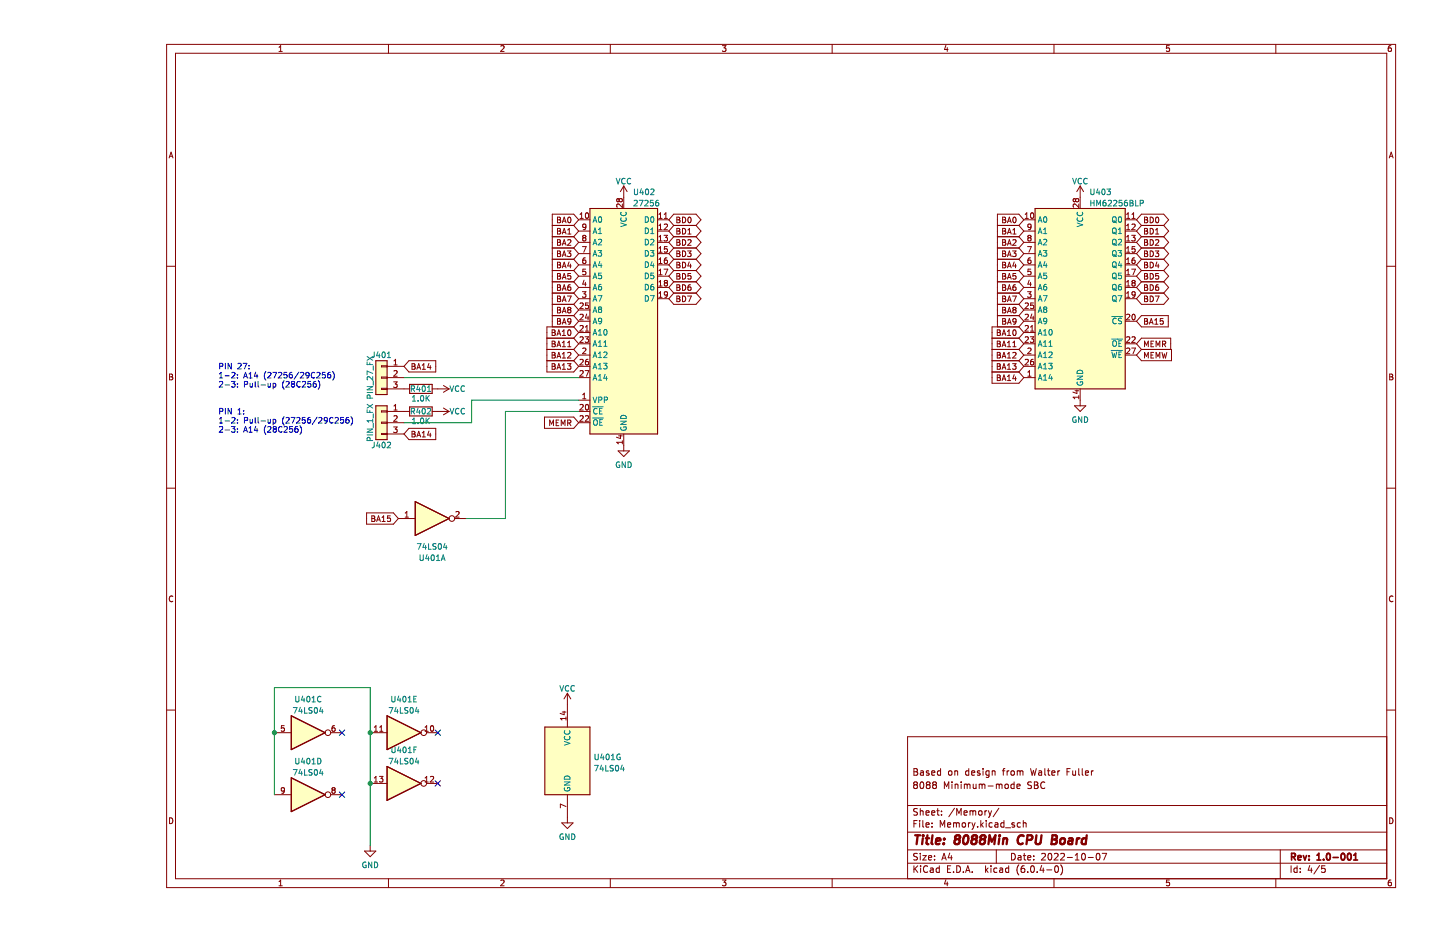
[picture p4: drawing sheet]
<svg xmlns="http://www.w3.org/2000/svg" width="432mm" height="279mm" viewBox="0 0 432 279" stroke-linecap="round" stroke-linejoin="round" font-family="sans-serif">
<path d="M36.7 0h395.1v279.4h-395.1z" fill-rule="evenodd" fill="#fff" stroke="#fff" stroke-width=".3"/>
<g fill="none" stroke="#840000" stroke-width=".3">
<path d="M50 13.3h368.5v252.8h-368.5zM52.6 16h363.2v247.4h-363.2zM83.7 15.4h.9M83.7 14.2l.4-.5v1.7M116.5 13.3v2.7M150.2 13.9l.6-.2 .4 .5-1.1 1.2h1.1M183 13.3v2.7M216.6 13.7h1.1l-.6 .6 .5 .2v.8l-.2 .1-.8-.1M249.5 13.3v2.7M283.6 13.6l-.4 1.2h1.1M284 14.3v1.1M316 13.3v2.7"/>
<path d="M350.6 13.7h-.8l-.1 .8 .9-.1v.9l-.2 .1-.7-.1M382.6 13.3v2.7M417.1 13.7l-.5 .1-.3 .3v1l.3 .3 .6-.1-.1-.9-.5-.1-.3 .4M50.7 47.3l.6-1.7 .6 1.7M50.9 46.9h.8M185.7 59.9l.3-.4 .6 .4-.3 .6-.6-.3M185.7 59.9l-.4-.4-.4 .4 .4 .6 .4-.3M185.7 59.9v.3M187 55.8v6.7M187 55.8l-1 1.6M187 55.8l1.1 1.6M322.5 59.9v.3"/>
<path d="M322.5 59.9l.3-.4 .7 .4-.3 .6-.7-.3M322.5 59.9l-.3-.4-.4 .4 .3 .6 .4-.3M323.9 55.8l-1 1.6M323.9 55.8v6.7M323.9 55.8l1 1.6M416.6 47.3l.6-1.7 .5 1.7M416.8 46.9h.8M50 79.8h2.6M165.6 67.6h6.4M165.6 71h6.4M165.6 74.3h6.4M165.6 77.7h6.4"/>
<path d="M167.2 65.9h.5M167.2 69.3h.5M167.2 72.7h.5M167.2 76h.5M167.2 79.4h.5M167.2 78.6h.5l.4 .3-.4 .5 .4 .2v.4l-.3 .3h-.6zM167.2 68.5h.5l.4 .3-.4 .5 .4 .1v.4l-.3 .4h-.6zM167.2 71.9h.5l.4 .3-.4 .5 .4 .1v.4l-.3 .3h-.6zM167.2 75.2h.5l.4 .4-.4 .4 .4 .2v.4l-.3 .3h-.6zM167.2 65.1h.5l.4 .3-.4 .5 .4 .2v.4l-.3 .3h-.6zM168.6 70.2l.6-1.7 .5 1.7M168.6 73.5l.6-1.6 .5 1.6"/>
<path d="M168.6 66.8l.6-1.7 .5 1.7M168.6 76.9l.6-1.7 .5 1.7M168.8 79.8h.8M168.8 69.7h.8M168.8 73.1h.8M168.8 76.4h.8M168.8 66.3h.8M170.1 75.2h1.1l-.6 .7 .5 .1v.8l-.2 .1-.8-.1M170.2 72l.7-.1 .3 .4-1.1 1.2h1.1M170.2 69l.5-.5v1.7M170.2 70.2h1M170.4 65.3l.2-.2a.9 .9 0 0 1 .6 .8 .9 .9 0 0 1-.6 .9l-.4-.7z"/>
<path d="M170.6 78.5l-.4 1.2h1.1M171 79.2v1.1M172 67.6l1.5 1.7M172 71l1.5 1.7M172 74.3l1.5 1.7M172 77.7l1.5 1.7M173.5 65.9h3.4M173.5 69.3h3.4M173.5 72.7h3.4M173.5 76h3.4M173.5 79.4h3.4M173.5 65.9l-1.5-1.7h-6.4v33.8"/>
<path d="M173.5 69.3l-1.5 1.7M173.5 72.7l-1.5 1.6M173.5 65.9l-1.5 1.7M173.5 76l-1.5 1.7M173.5 79.4l-1.5 1.7M173.9 65.5h1M173.9 64.3l.5-.5v1.7M174.6 73.9h1.2l-.8 1.7M175 71.3l-.3 .3 .3 .6 .7-.3-.3-.6M175 71.3l-.3-.4 .3-.4 .7 .4-.3 .4M175 71.3h.4M175.5 77.3l-.5 .1-.2 .3-.1 1 .3 .3 .6-.2-.1-.8-.5-.1-.3 .4"/>
<path d="M175.7 63.9l.2-.1a.9 .9 0 0 1 .6 .8 .9 .9 0 0 1-.6 .9l-.4-.7zM175.7 67.9l-.3 .3-.5-.1-.1-.8 .6-.1 .3 .3-.1 1-.2 .3-.5 .1M186.6 61.1v1.1l-1.2-1.1-.5 .4 .2 .6M197.2 65.9h3.4M197.2 69.3h3.4M197.2 72.7h3.4M197.2 76h3.4M197.2 79.4h3.4M197.6 77.8l.5-.5v1.7M197.6 65.5h.9M197.6 68.9h.9M197.6 72.2h.9"/>
<path d="M197.6 75.6h.9M197.6 79h.9M197.6 64.3l.5-.5v1.7M197.6 67.7l.5-.5v1.7M197.6 71l.5-.5v1.7M197.6 74.4l.5-.5v1.7M199.1 70.5h1.1l-.6 .7 .5 .2v.7l-.3 .1-.7-.1M199.2 65.5h1M199.2 67.3l.6-.1 .4 .5-1.1 1.2h1.1M199.2 64.3l.5-.5v1.7M200 77.3l-.5 .1-.2 .3-.1 1 .3 .3 .6-.2-.1-.8-.5-.1-.3 .4M200.1 73.9h-.8l-.1 .8h.8l.1 .8-.3 .1-.6-.1"/>
<path d="M200.6 65.9l1.4-1.7h6.7l1.5 1.7-1.5 1.7M200.6 76l1.4 1.7M200.6 79.4l1.4 1.7M200.6 72.7l1.4 1.6M200.6 65.9l1.4 1.7M200.6 69.3l1.4 1.7M202 67.6h6.7M202 71h6.7M202 74.3h6.7M202 77.7h6.7M202 74.3l-1.4 1.7M202 77.7l-1.4 1.7"/>
<path d="M202 71l-1.4 1.7M202 67.6l-1.4 1.7M203 65.1h.5l.3 .3-.3 .5 .3 .2 .1 .4-.3 .3h-.6zM203 68.5h.5l.3 .3-.3 .5 .3 .1 .1 .4-.3 .4h-.6zM203 78.6h.5l.3 .3-.3 .5 .3 .2 .1 .4-.3 .3h-.6zM203 71.9h.5l.3 .3-.3 .5 .3 .1 .1 .4-.3 .3h-.6zM203 65.9h.5M203 69.3h.5M203 72.7h.5M203 76h.5M203 79.4h.5M203 75.2h.5l.3 .4-.3 .4 .3 .2 .1 .4-.3 .3h-.6z"/>
<path d="M204.7 68.5a.85 .85 0 0 1 .9 .8 .85 .85 0 0 1-.9 .9zM204.7 65.1a.85 .85 0 0 1 .9 .8 .85 .85 0 0 1-.9 .9zM204.7 71.9a.85 .85 0 0 1 .9 .8 .85 .85 0 0 1-.9 .8zM204.7 75.2a.85 .85 0 0 1 .9 .9 .85 .85 0 0 1-.9 .8zM204.7 78.6a.85 .85 0 0 1 .9 .9 .85 .85 0 0 1-.9 .8zM206.2 75.2h1l-.5 .7 .4 .1v.8l-.2 .1-.7-.1M206.3 72l.6-.1 .3 .4-1 1.2h1M206.3 70.2h.9M206.3 69l.4-.5v1.7M206.4 65.3l.3-.2a.9 .9 0 0 1 .6 .8 .9 .9 0 0 1-.6 .9l-.4-.7zM206.7 78.5l-.4 1.2h1M207.1 79.2v1.1"/>
<path d="M208.7 74.3l1.5 1.7-1.5 1.7M208.7 77.7l1.5 1.7-1.5 1.7M208.7 71l1.5 1.7-1.5 1.6M208.7 67.6l1.5 1.7-1.5 1.7M299.1 67.6h6.4M299.1 71h6.4M299.1 74.3h6.4M299.1 77.7h6.4M300.7 71.9h.5l.3 .3-.3 .5 .3 .1 .1 .4-.3 .3h-.6zM300.7 65.1h.5l.3 .3-.3 .5 .3 .2 .1 .4-.3 .3h-.6zM300.7 68.5h.5l.3 .3-.3 .5 .3 .1 .1 .4-.3 .4h-.6zM300.7 75.2h.5l.3 .4-.3 .4 .3 .2 .1 .4-.3 .3h-.6z"/>
<path d="M300.7 78.6h.5l.3 .3-.3 .5 .3 .2 .1 .4-.3 .3h-.6zM300.7 65.9h.5M300.7 69.3h.5M300.7 72.7h.5M300.7 76h.5M300.7 79.4h.5M302.1 70.2l.6-1.7 .5 1.7M302.1 73.5l.6-1.6 .5 1.6M302.1 76.9l.6-1.7 .5 1.7M302.1 66.8l.6-1.7 .5 1.7M302.3 79.8h.8M302.3 69.7h.8"/>
<path d="M302.3 73.1h.8M302.3 76.4h.8M302.3 66.3h.8M303.6 75.2h1.1l-.6 .7 .5 .1v.8l-.2 .1-.8-.1M303.7 69l.5-.5v1.7M303.7 72l.7-.1 .3 .4-1.1 1.2h1.1M303.7 70.2h1M303.9 65.3l.2-.2a.9 .9 0 0 1 .6 .8 .9 .9 0 0 1-.6 .9l-.4-.7zM304.1 78.5l-.4 1.2h1.1M304.5 79.2v1.1M305.5 67.6l1.5 1.7M305.5 71l1.5 1.7"/>
<path d="M305.5 77.7l1.5 1.7M305.5 74.3l1.5 1.7M307 65.9h3.4M307 69.3h3.4M307 72.7h3.4M307 76h3.4M307 79.4h3.4M307 65.9l-1.5-1.7h-6.4v33.8M307 69.3l-1.5 1.7M307 72.7l-1.5 1.6M307 79.4l-1.5 1.7M307 76l-1.5 1.7"/>
<path d="M307 65.9l-1.5 1.7M307.4 65.5h1M307.4 64.3l.5-.5v1.7M308.1 73.9h1.2l-.8 1.7M308.5 71.3l-.3-.4 .3-.4 .7 .4-.3 .4M308.5 71.3l-.3 .3 .3 .6 .7-.3-.3-.6M308.5 71.3h.4M309 77.3l-.5 .1-.2 .3-.1 1 .3 .3 .6-.2-.1-.8-.5-.1-.3 .4M309.2 67.9l-.3 .3-.5-.1-.1-.8 .6-.1 .3 .3-.1 1-.2 .3-.5 .1M309.2 63.9l.2-.1a.9 .9 0 0 1 .6 .8 .9 .9 0 0 1-.6 .9l-.4-.7zM323.5 61.1v1.1l-1.2-1.1-.5 .4 .2 .6M337.4 65.9h3.4"/>
<path d="M337.4 69.3h3.4M337.4 72.7h3.4M337.4 76h3.4M337.4 79.4h3.4M337.8 65.5h1M337.8 64.3l.5-.5v1.7M337.8 67.7l.5-.5v1.7M337.8 71l.5-.5v1.7M337.8 74.4l.5-.5v1.7M337.8 77.8l.5-.5v1.7M337.8 68.9h1M337.8 72.2h1"/>
<path d="M337.8 75.6h1M337.8 79h1M339.3 70.5h1.1l-.6 .7 .5 .2v.7l-.2 .1-.8-.1M339.4 65.5h1M339.4 64.3l.5-.5v1.7M339.4 67.3l.7-.1 .3 .5-1.1 1.2h1.1M340.2 77.3l-.5 .1-.2 .3-.1 1 .3 .3 .6-.2-.1-.8-.5-.1-.3 .4M340.3 73.9h-.8l-.1 .8h.8l.1 .8-.2 .1-.7-.1M340.8 65.9l1.5-1.7h6.7l1.4 1.7-1.4 1.7M340.8 79.4l1.5 1.7M340.8 76l1.5 1.7M340.8 65.9l1.5 1.7"/>
<path d="M340.8 72.7l1.5 1.6M340.8 69.3l1.5 1.7M342.3 67.6h6.7M342.3 71h6.7M342.3 74.3h6.7M342.3 77.7h6.7M342.3 77.7l-1.5 1.7M342.3 74.3l-1.5 1.7M342.3 71l-1.5 1.7M342.3 67.6l-1.5 1.7M343.2 68.5h.6l.3 .3-.3 .5 .3 .1 .1 .4-.4 .4h-.6zM343.2 75.2h.6l.3 .4-.3 .4 .3 .2 .1 .4-.4 .3h-.6z"/>
<path d="M343.2 65.9h.6M343.2 69.3h.6M343.2 72.7h.6M343.2 78.6h.6l.3 .3-.3 .5 .3 .2 .1 .4-.4 .3h-.6zM343.2 76h.6M343.2 79.4h.6M343.2 71.9h.6l.3 .3-.3 .5 .3 .1 .1 .4-.4 .3h-.6zM343.2 65.1h.6l.3 .3-.3 .5 .3 .2 .1 .4-.4 .3h-.6zM344.9 68.5a.85 .85 0 0 1 1 .8 .85 .85 0 0 1-1 .9zM344.9 71.9a.85 .85 0 0 1 1 .8 .85 .85 0 0 1-1 .8zM344.9 75.2a.85 .85 0 0 1 1 .9 .85 .85 0 0 1-1 .8zM344.9 78.6a.85 .85 0 0 1 1 .9 .85 .85 0 0 1-1 .8z"/>
<path d="M344.9 65.1a.85 .85 0 0 1 1 .8 .85 .85 0 0 1-1 .9zM346.4 75.2h1.1l-.6 .7 .5 .1v.8l-.3 .1-.7-.1M346.5 69l.5-.5v1.7M346.5 72l.6-.1 .4 .4-1.1 1.2h1.1M346.5 70.2h1M346.7 65.3l.2-.2a.9 .9 0 0 1 .6 .8 .9 .9 0 0 1-.6 .9l-.4-.7zM346.9 78.5l-.4 1.2h1M347.3 79.2v1.1M349 77.7l1.4 1.7-1.4 1.7M349 74.3l1.4 1.7-1.4 1.7M349 71l1.4 1.7-1.4 1.6M349 67.6l1.4 1.7-1.4 1.7"/>
<path d="M415.8 79.8h2.7M165.6 98.9h.5l.3 .3-.3 .5 .3 .2 .1 .4-.3 .3h-.6zM165.6 99.7h.5M165.6 84.5h6.4M165.6 81.1h6.4M165.6 91.2h6.4M165.6 94.6h6.4M165.6 87.9h6.4M167.2 82.8h.5M167.2 86.2h.5M167.2 89.6h.5M167.2 96.3h.5"/>
<path d="M167.2 92.9h.5M167.2 88.7h.5l.4 .4-.4 .5 .4 .1v.4l-.3 .3h-.6zM167.2 82h.5l.4 .3-.4 .5 .4 .2v.4l-.3 .3h-.6zM167.2 92.1h.5l.4 .3-.4 .5 .4 .2v.4l-.3 .3h-.6zM167.2 85.4h.5l.4 .3-.4 .5 .4 .1v.4l-.3 .4h-.6zM167.2 95.5h.5l.4 .3-.4 .5 .4 .2v.4l-.3 .3h-.6zM168.6 99.4l.5-.5v1.7M168.6 97.2l.6-1.7 .5 1.7M168.6 90.4l.6-1.7 .5 1.7M168.6 93.8l.6-1.7 .5 1.7M168.6 87.1l.6-1.7 .5 1.7M168.6 80.3l.6-1.7 .5 1.7"/>
<path d="M168.6 83.7l.6-1.7 .5 1.7M168.8 83.2h.8M168.8 93.3h.8M168.8 86.6h.8M168.8 96.7h.8M168.8 90h.8M170.1 88.7h1.2l-.8 1.7M170.4 99l.2-.1a.9 .9 0 0 1 .6 .8 .9 .9 0 0 1-.6 .9l-.4-.7zM170.5 92.9l-.3-.4 .3-.4 .7 .3-.3 .5M170.5 92.9l-.3 .3 .3 .6 .7-.3-.3-.6M170.5 92.9h.4M171 85.4h-.5l-.2 .4-.1 .9 .3 .4 .6-.2-.1-.8-.5-.1-.3 .3"/>
<path d="M171.1 82h-.8l-.1 .8 .8-.1 .1 .8-.2 .2-.7-.2M171.2 96.2l-.3 .4-.5-.1-.1-.8 .6-.2 .3 .3-.1 1-.2 .3-.5 .1M172 98h-8v13.5h8l1.5-1.7M172 94.6l1.5 1.7M172 87.9l1.5 1.7M172 98l1.5 1.7M172 91.2l1.5 1.7M172 84.5l1.5 1.7M172 81.1l1.5 1.7M173.5 82.8h3.4M173.5 86.2h3.4M173.5 89.6h3.4"/>
<path d="M173.5 96.3h3.4M173.5 99.7h3.4M173.5 92.9h3.4M173.5 96.3l-1.5 1.7M173.5 89.6l-1.5 1.6M173.5 99.7l-1.5 1.7M173.5 92.9l-1.5 1.7M173.5 86.2l-1.5 1.7M173.5 82.8l-1.5 1.7M173.9 94.4l.7-.2 .3 .5-1.1 1.2h1.1M173.9 97.7l.7-.1 .3 .5-1.1 1.2h1.1M173.9 91l.7-.2 .3 .5-1.1 1.2h1.1"/>
<path d="M174.6 87.4h1.1l-.6 .7 .5 .1v.8l-.2 .1-.8-.1M175.1 84l-.4 1.2h1.1M175.5 99.3h1M175.5 84.6v1.2M175.5 98.1l.5-.5v1.7M175.6 80.7h-.8l-.1 .8 .8-.1 .1 .8-.2 .2-.7-.2M175.9 94.1l-.4 1.2h1.1M176.3 94.8v1.1M176.4 90.8h-.8l-.1 .8 .8-.1 .1 .9-.2 .1-.7-.1M197.2 82.8h3.4M197.2 86.2h3.4M197.2 89.6h3.4"/>
<path d="M197.6 82.4h.9M197.6 85.8h.9M197.6 89.1h.9M197.6 81.2l.5-.5v1.7M197.6 84.5l.5-.4v1.7M197.6 87.9l.5-.5v1.7M199.1 80.7h1.1l-.7 1.7M199.5 84.8l-.3 .3 .3 .7 .7-.4-.4-.6M199.5 84.8l-.3-.3 .3-.4 .7 .3-.4 .4M199.5 84.8h.3M200.2 88.2l-.4 .3-.5-.1v-.8l.5-.2 .4 .4-.1 .9-.3 .4h-.5M200.6 82.8l1.4 1.7"/>
<path d="M200.6 86.2l1.4 1.7M202 84.5h6.7M202 81.1h6.7M202 81.1l-1.4 1.7M202 87.9h6.7M202 84.5l-1.4 1.7M202 87.9l-1.4 1.7M203 88.7h.5l.3 .4-.3 .5 .3 .1 .1 .4-.3 .3h-.6zM203 82h.5l.3 .3-.3 .5 .3 .2 .1 .4-.3 .3h-.6zM203 85.4h.5l.3 .3-.3 .5 .3 .1 .1 .4-.3 .4h-.6zM203 82.8h.5M203 86.2h.5"/>
<path d="M203 89.6h.5M204.7 82a.85 .85 0 0 1 .9 .8 .85 .85 0 0 1-.9 .9zM204.7 85.4a.85 .85 0 0 1 .9 .8 .85 .85 0 0 1-.9 .9zM204.7 88.7a.85 .85 0 0 1 .9 .9 .85 .85 0 0 1-.9 .8zM206.2 88.7h1.1l-.7 1.7M207.1 85.4h-.5l-.3 .4v.9l.3 .4 .5-.2v-.8l-.5-.1-.3 .3M207.1 82h-.8v.8l.8-.1v.8l-.2 .2-.6-.2M208.7 81.1l1.5 1.7-1.5 1.7M208.7 87.9l1.5 1.7-1.5 1.6h-6.7l-1.4-1.6M208.7 84.5l1.5 1.7-1.5 1.7M299 99.7h.6M299 98.9h.6l.3 .3-.3 .5 .3 .2 .1 .4-.3 .3h-.7z"/>
<path d="M299.1 84.5h6.4M299.1 81.1h6.4M299.1 91.2h6.4M299.1 94.6h6.4M299.1 87.9h6.4M300.7 82h.5l.3 .3-.3 .5 .3 .2 .1 .4-.3 .3h-.6zM300.7 85.4h.5l.3 .3-.3 .5 .3 .1 .1 .4-.3 .4h-.6zM300.7 88.7h.5l.3 .4-.3 .5 .3 .1 .1 .4-.3 .3h-.6zM300.7 92.1h.5l.3 .3-.3 .5 .3 .2 .1 .4-.3 .3h-.6zM300.7 95.5h.5l.3 .3-.3 .5 .3 .2 .1 .4-.3 .3h-.6zM300.7 82.8h.5M300.7 86.2h.5"/>
<path d="M300.7 89.6h.5M300.7 96.3h.5M300.7 92.9h.5M302.1 80.3l.6-1.7 .5 1.7M302.1 83.7l.6-1.7 .5 1.7M302.1 93.8l.6-1.7 .5 1.7M302.1 87.1l.6-1.7 .5 1.7M302.1 97.2l.6-1.7 .5 1.7M302.1 90.4l.6-1.7 .5 1.7M302.1 99.4l.5-.5v1.7M302.3 83.2h.8M302.3 93.3h.8"/>
<path d="M302.3 86.6h.8M302.3 96.7h.8M302.3 90h.8M303.6 88.7h1.2l-.8 1.7M303.9 99l.2-.1a.9 .9 0 0 1 .6 .8 .9 .9 0 0 1-.6 .9l-.4-.7zM304 92.9l-.3-.4 .3-.4 .7 .3-.3 .5M304 92.9l-.3 .3 .3 .6 .7-.3-.3-.6M304 92.9h.4M304.5 85.4h-.5l-.2 .4-.1 .9 .3 .4 .6-.2-.1-.8-.5-.1-.3 .3M304.6 82h-.8l-.1 .8 .8-.1 .1 .8-.2 .2-.7-.2M304.7 96.2l-.3 .4-.5-.1-.1-.8 .6-.2 .3 .3-.1 1-.2 .3-.5 .1M305.5 81.1l1.5 1.7"/>
<path d="M305.5 91.2l1.5 1.7M305.5 84.5l1.5 1.7M305.5 94.6l1.5 1.7M305.5 98h-8v16.9h8l1.5-1.7M305.5 87.9l1.5 1.7M305.5 98l1.5 1.7M307 82.8h3.4M307 86.2h3.4M307 89.6h3.4M307 96.3h3.4M307 99.7h3.4M307 92.9h3.4"/>
<path d="M307 82.8l-1.5 1.7M307 92.9l-1.5 1.7M307 86.2l-1.5 1.7M307 96.3l-1.5 1.7M307 89.6l-1.5 1.6M307 99.7l-1.5 1.7M307.4 94.4l.6-.2 .4 .5-1.1 1.2h1.1M307.4 97.7l.6-.1 .4 .5-1.1 1.2h1.1M307.4 91l.6-.2 .4 .5-1.1 1.2h1.1M308.1 87.4h1.1l-.6 .7 .5 .1v.8l-.2 .1-.8-.1M308.6 84l-.4 1.2h1.1M309 84.6v1.2"/>
<path d="M309 99.3h1M309 98.1l.5-.5v1.7M309.1 80.7h-.8l-.1 .8 .8-.1 .1 .8-.2 .2-.7-.2M309.4 94.1l-.4 1.2h1.1M309.8 94.8v1.1M309.9 90.8h-.8l-.1 .8 .8-.1 .1 .9-.2 .1-.7-.1M337.4 82.8h3.4M337.4 86.2h3.4M337.4 89.6h3.4M337.4 96.3h3.4M337.8 81.2l.5-.5v1.7M337.8 84.5l.5-.4v1.7"/>
<path d="M337.8 87.9l.5-.5v1.7M337.8 82.4h1M337.8 85.8h1M337.8 89.1h1M337.8 94.4l.7-.2 .3 .5-1.1 1.2h1.1M339.3 80.7h1.2l-.8 1.7M339.6 94.4l.2-.2a.9 .9 0 0 1 .6 .8 .9 .9 0 0 1-.6 .9l-.4-.7zM339.7 84.8l-.3-.3 .3-.4 .7 .3-.3 .4M339.7 84.8l-.3 .3 .3 .7 .7-.4-.3-.6M339.7 84.8h.4M340.4 88.2l-.3 .3-.5-.1-.1-.8 .6-.2 .3 .4-.1 .9-.2 .4h-.5M340.8 86.2l1.5 1.7"/>
<path d="M340.8 82.8l1.5 1.7M342.3 84.5h6.7M342.3 81.1h6.7M342.3 94.6h8v3.4h-8l-1.5-1.7zM342.3 87.9h6.7M342.3 84.5l-1.5 1.7M342.3 87.9l-1.5 1.7M342.3 81.1l-1.5 1.7M343.2 82h.6l.3 .3-.3 .5 .3 .2 .1 .4-.4 .3h-.6zM343.2 85.4h.6l.3 .3-.3 .5 .3 .1 .1 .4-.4 .4h-.6zM343.2 82.8h.6M343.2 86.2h.6"/>
<path d="M343.2 89.6h.6M343.2 96.3h.6M343.2 88.7h.6l.3 .4-.3 .5 .3 .1 .1 .4-.4 .3h-.6zM343.2 95.5h.6l.3 .3-.3 .5 .3 .2 .1 .4-.4 .3h-.6zM344.7 97.2l.5-1.7 .6 1.7M344.8 96.7h.8M344.9 85.4a.85 .85 0 0 1 1 .8 .85 .85 0 0 1-1 .9zM344.9 82a.85 .85 0 0 1 1 .8 .85 .85 0 0 1-1 .9zM344.9 88.7a.85 .85 0 0 1 1 .9 .85 .85 0 0 1-1 .8zM346.3 96l.4-.5v1.7M346.3 97.2h.9M346.4 88.7h1.1l-.7 1.7"/>
<path d="M347.3 85.4h-.5l-.2 .4-.1 .9 .3 .4 .6-.2-.1-.8-.5-.1-.3 .3M347.4 82h-.8l-.1 .8 .8-.1 .1 .8-.3 .2-.6-.2M348.8 95.5h-.8l-.1 .8 .8-.1 .1 .8-.3 .2-.6-.2M349 87.9l1.4 1.7-1.4 1.6h-6.7l-1.5-1.6M349 84.5l1.4 1.7-1.4 1.7M349 81.1l1.4 1.7-1.4 1.7M50.8 112.1h.6l.3 .4-.3 .5 .3 .1 .1 .4-.3 .4h-.7zM50.8 113h.6M114.4 109.7h1.7v.3h-1.7zM114.4 113h1.7v.4h-1.7zM114.4 116.4h1.7v.4h-1.7zM116.1 109.8h5"/>
<path d="M116.1 113.2h5M116.1 116.6h6.7M118 114.5h1.1l-.6 .6 .5 .2v.7l-.2 .2-.8-.2M118.1 108.2l.5-.5v1.7M118.1 111.3l.7-.2 .3 .5-1.1 1.2h1.1M118.1 109.4h1M122.6 108.1h8.1v3.4h-8.1l-1.5-1.7zM123.6 109.8h.5M123.6 109h.5l.3 .3-.3 .5 .3 .2 .1 .4-.3 .3h-.6zM125 110.7l.6-1.7 .5 1.7M125.2 110.2h.8M126.6 110.7h1"/>
<path d="M126.6 109.5l.5-.5v1.7M128.6 108.9l-.4 1.2h1.1M129 109.6v1.1M129.6 116.6h5.1M133 115.6l1.7 1M134.7 116.6l-1.7 1M164 101.4h8M164 104.8h8M164 108.1h8l1.5 1.7M165.6 102.3h.5l.3 .3-.3 .5 .3 .1 .1 .4-.3 .4h-.6zM165.6 105.6h.5l.3 .4-.3 .4 .3 .2 .1 .4-.3 .3h-.6zM165.6 109.8h.5"/>
<path d="M165.6 106.4h.5M165.6 103.1h.5M165.6 109h.5l.3 .3-.3 .5 .3 .2 .1 .4-.3 .3h-.6zM167 104l.6-1.7 .5 1.7M167 110.7l.6-1.7 .5 1.7M167 107.3l.6-1.7 .5 1.7M167 100.6l.6-1.7 .5 1.7M167.2 103.5h.8M167.2 110.2h.8M167.2 106.9h.8M167.2 100.1h.8M168.6 104h1"/>
<path d="M168.6 102.7l.5-.4v1.7M168.6 106.1l.5-.5v1.7M168.6 109.5l.5-.5v1.7M168.6 110.7h1M168.6 107.3h1M168.6 100.6h1M170.1 109h1.1l-.6 .7 .5 .1v.8l-.2 .1-.8-.1M170.2 105.8l.7-.2 .3 .5-1.1 1.2h1.1M170.2 102.7l.5-.4v1.7M170.2 104h1M172 101.4l1.5 1.7M172 104.8l1.5 1.6"/>
<path d="M173.5 109.8h3.4M173.5 113.2h3.4M173.5 106.4h3.4M173.5 103.1h3.4M173.5 120h3.4M173.5 103.1l-1.5 1.7M173.5 106.4l-1.5 1.7h-8M173.9 107.9l.7-.2 .3 .5-1.1 1.2h1.1M173.9 111.3l.7-.2 .3 .5-1.1 1.2h1.1M173.9 101.1l.7-.1 .3 .4-1.1 1.3h1.1M174.7 104.5l.7-.2 .3 .5-1.1 1.2h1.1M174.7 119.5h1"/>
<path d="M174.7 118.3l.5-.4v1.6M175.5 111.1h1.1l-.7 1.7M175.5 101h1l-.6 .6 .5 .2v.7l-.2 .2-.7-.2M176.3 107.7l-.4 .1-.3 .3-.1 1 .4 .3 .5-.2-.1-.8h-.4l-.4 .3M297.5 101.4h8M297.5 104.8h8M297.5 108.1h8l1.5 1.7M297.5 111.5h8M299 109.8h.6M299 113.2h.6M299 105.6h.6l.3 .4-.3 .4 .3 .2 .1 .4-.3 .3h-.7zM299 106.4h.6"/>
<path d="M299 103.1h.6M299 102.3h.6l.3 .3-.3 .5 .3 .1 .1 .4-.3 .4h-.7zM299 109h.6l.3 .3-.3 .5 .3 .2 .1 .4-.3 .3h-.7zM299 112.4h.6l.3 .3-.3 .5 .3 .2 .1 .4-.3 .3h-.7zM300.5 100.6l.6-1.7 .5 1.7M300.5 104l.6-1.7 .5 1.7M300.5 110.7l.6-1.7 .5 1.7M300.5 114.1l.6-1.7 .5 1.7M300.5 107.3l.6-1.7 .5 1.7M300.7 103.5h.8M300.7 110.2h.8M300.7 106.9h.8"/>
<path d="M300.7 100.1h.8M300.7 113.6h.8M302.1 104h1M302.1 110.7h1M302.1 107.3h1M302.1 100.6h1M302.1 102.7l.5-.4v1.7M302.1 106.1l.5-.5v1.7M302.1 109.5l.5-.5v1.7M302.1 112.9l.5-.5v1.7M302.1 114.1h1M303.6 109h1.1l-.6 .7 .5 .1v.8l-.2 .1-.8-.1"/>
<path d="M303.7 102.7l.5-.4v1.7M303.7 104h1M303.7 105.8l.7-.2 .3 .5-1.1 1.2h1.1M304.1 112.3l-.4 1.2h1.1M304.5 113v1.1M305.5 101.4l1.5 1.7M305.5 111.5l1.5 1.7M305.5 104.8l1.5 1.6M307 109.8h3.4M307 113.2h3.4M307 106.4h3.4M307 103.1h3.4"/>
<path d="M307 106.4l-1.5 1.7h-8M307 103.1l-1.5 1.7M307 109.8l-1.5 1.7M307.4 107.9l.6-.2 .4 .5-1.1 1.2h1.1M307.4 101.1l.6-.1 .4 .4-1.1 1.3h1.1M308.2 104.5l.7-.2 .3 .5-1.1 1.2h1.1M308.2 112.8h1M308.2 111.6l.5-.5v1.7M308.9 101h1.1l-.6 .6 .5 .2v.7l-.2 .2-.8-.2M309.8 107.7l-.5 .1-.2 .3-.1 1 .3 .3 .6-.2-.1-.8h-.5l-.3 .3M322.4 117.1h1.1M322.9 116.9v1.1l-1.2-.4"/>
<path d="M323.5 118.6v1M323.5 119.1h-1.7l.5 .5M323.9 116.6v5.1M337.4 106.4h3.4M337.4 103.1h3.4M337.8 104.5l.7-.2 .3 .5-1.1 1.2h1.1M337.8 101.1l.7-.1 .3 .4-1.1 1.3h1.1M339.3 104.3h1.2l-.8 1.7M339.4 101.1l.7-.1 .3 .4-1.1 1.3h1.1M340.8 103.1l1.5-1.7h8.7v3.4M340.8 103.1l1.5 1.7M342.3 104.8h9v3.3h-9l-1.5-1.7"/>
<path d="M342.3 104.8l-1.5 1.6M343.2 104v-1.7l.6 1.2 .5-1.2v1.7M343.2 107.3v-1.7l.6 1.3 .5-1.3v1.7M345.1 106.4h.6M345.1 103.1h.6M345.9 102.3h-.8v1.7h.8M345.9 105.6h-.8v1.7h.8M346.7 104v-1.7l.5 1.2 .6-1.2v1.7M346.7 107.3v-1.7l.5 1.3 .6-1.3v1.7M348.4 105.6l.4 1.7 .4-1.2 .3 1.2 .4-1.7M348.6 103.1h.8l.1-.7-.9-.1v1.7M349 103.1l.6 .9"/>
<path d="M416.7 112.1h.6l.3 .4-.3 .5 .3 .1 .1 .4-.3 .4h-.7zM416.7 113h.6M114.4 123.2h1.7v.3h-1.7zM114.4 126.6h1.7v.3h-1.7zM114.4 129.9h1.7v.4h-1.7zM116.1 123.3h6.7M116.1 126.7h5M116.1 130.1h5M118 128h1.1l-.6 .6 .5 .2v.7l-.2 .2-.8-.2M118.1 122.9h1M118.1 121.7l.5-.5v1.7M118.1 124.8l.7-.2 .3 .5-1.1 1.2h1.1"/>
<path d="M122.6 128.4h8.1v3.4h-8.1l-1.5-1.7zM123.6 129.3h.5l.3 .3-.3 .5 .3 .2 .1 .4-.3 .3h-.6zM123.6 130.1h.5M125 131l.6-1.7 .5 1.7M125.2 130.5h.8M126.6 129.8l.5-.5v1.7M126.6 131h1M128.6 129.2l-.4 1.2h1.1M129 129.9v1.1M129.6 123.3h5.1M133 122.3l1.7 1M134.7 123.3l-1.7 1.1"/>
<path d="M163.3 125h8.7l1.5 1.7-1.5 1.7h-8.7zM164.8 127.6v-1.7l.6 1.2 .6-1.2v1.7M166.8 126.7h.5M167.6 125.9h-.8v1.7h.8M168.3 127.6v-1.7l.6 1.2 .5-1.2v1.7M170.2 126.8l.8-.1 .1-.6-.9-.2v1.7M170.6 126.8l.6 .8M173.5 123.3h3.4M173.5 126.7h3.4M173.9 121.4l.7-.2 .3 .5-1.1 1.2h1.1M173.9 124.8l.7-.2 .3 .5-1.1 1.2h1.1M175.5 124.8l.7-.2 .3 .5-1 1.2h1"/>
<path d="M175.7 121.4l.2-.2a.9 .9 0 0 1 .6 .9 .9 .9 0 0 1-.6 .8l-.4-.6zM185.3 135.2h3.4l-1.7 1.7zM185.5 130.7h1.1M186.1 130.4v1.1l-1.3-.4M186.6 132.1v1M186.6 132.6h-1.7l.5 .5M187 130.1v5.1M322.2 121.7h3.4l-1.7 1.6zM50 146.3h2.6M109.9 153.8h8.1l1.5 1.6-1.5 1.7h-8.1zM111.5 154.6h.6l.3 .4-.3 .4 .3 .2 .1 .4-.4 .3h-.6zM111.5 155.4h.6"/>
<path d="M112.9 156.3l.6-1.7 .6 1.7M113.1 155.8h.8M114.5 155.1l.5-.5v1.7M114.5 156.3h1M117 154.6h-.8v.8h.8v.8l-.2 .1-.6-.1M119.5 155.4h5M121.5 155h1M121.5 153.8l.5-.5v1.7M136.3 155.4h3.4M136.7 153.5l.7-.2 .3 .5-1.1 1.2h1.1M415.8 146.3h2.7M51.8 178.8a.77 .77 0 0 0-1.1 .7 .77 .77 0 0 0 1.1 .7"/>
<path d="M417.7 178.8a.77 .77 0 0 0-1.1 .7 .77 .77 0 0 0 1.1 .7M50 212.9h2.6M82.3 219.7h5M85.2 217.5h-.8l-.1 .9 .8-.1 .1 .8-.2 .1-.7-.1M99.2 219.7h3.4M100.3 217.5l-.4 .1-.3 .3-.1 1 .4 .3 .5-.1-.1-.8-.4-.1-.4 .3M111 219.7h5.1M112.3 219.2h.9M112.3 218l.4-.5v1.7M113.9 219.2h.9M113.9 218l.4-.5v1.7M127.5 219.2h.9"/>
<path d="M127.5 218l.4-.5v1.7M127.9 219.7h3.4M129.2 217.7l.3-.2a.9 .9 0 0 1 .6 .9 .9 .9 0 0 1-.6 .8l-.4-.6zM168.6 213.5h1.1M169.2 213.2v1.1l-1.2-.4M169.7 214.9v1M169.7 215.4h-1.7l.5 .5M170.1 207.8v10.2M170.1 207.8l-1 1.7M170.1 207.8l1.1 1.7M415.8 212.9h2.7M82.3 238.2h5"/>
<path d="M85.3 236.9l-.3 .3-.5-.1-.1-.8 .6-.2 .3 .4-.1 .9-.2 .3-.5 .1M99.2 238.2h3.4M99.9 236.9l-.4-.4 .4-.4 .6 .4-.3 .4M99.9 236.9l-.4 .3 .4 .6 .6-.3-.3-.6M99.9 236.9h.3M111 234.9h5.1M112.3 234.4h.9M112.3 233.2l.4-.4v1.6M113.8 232.8h1l-.5 .6 .4 .2v.7l-.2 .1-.7-.1M127.5 234.4h.9M127.5 233.2l.4-.4v1.6M127.9 234.9h3.4"/>
<path d="M129.1 232.9l.6-.1 .3 .4-1 1.2h1M170.1 238.2v8.5M274.1 230.4h.6l.4 .4-.4 .6 .4 .2 .1 .4-.4 .4h-.7zM274.1 231.4h.6M274.3 235.3l-.3-.4 .3-.5h.4l.4 .4-.4 .5M274.3 235.3l-.3 .3 .1 .6 .2 .2 .6-.1 .2-.3-.1-.6-.3-.1M274.3 235.3h.4M276.1 231.2h.7l.1 1.2M276.1 234.6l.2-.2a1.07 1.07 0 0 1 .7 1 1.07 1.07 0 0 1-.7 1l-.4-.8zM276.9 231.6h-.7l-.2 .3 .2 .5 .7-.1M278.1 235.3l-.3 .3 .1 .6 .2 .2 .6-.1 .2-.3v-.4l-.4-.3M278.1 235.3l-.3-.4 .3-.5h.4l.4 .4-.4 .5"/>
<path d="M278.1 235.3h.4M278.5 231.2l-.5-.1-.2 .3 .1 .2 .6 .2v.5h-.7M279.4 231.7l.9-.1-.1-.4-.5-.1-.3 .3 .1 .9h.7M280 235.3l-.3 .3 .1 .6 .2 .2 .6-.1 .2-.3-.1-.6-.3-.1M280 235.3l-.3-.4 .3-.5h.4l.4 .4-.4 .5M280 235.3h.4M282 231.2l-.5-.1-.4 .4 .2 .8h.7M282 230.4v2M283.2 236.4v-2l.6 1.4 .7-1.4v2M284.5 231.3l.3-.2 .6 .2 .1 .7-.2 .3-.5 .1-.3-.2zM285.5 234.4v.2M285.5 235.1v1.3"/>
<path d="M286.3 231.3l.3-.2 .5 .1 .1 1.2M286.3 231.1v1.3M286.4 235.3l.3-.2 .5 .1 .1 1.2M286.4 235.1v1.3M288.2 234.4v.2M288.2 235.1v1.3M289.2 235.3l.5-.2 .3 .3M289.2 235.1v1.3M290 235.4v1M290 235.4l.3-.3 .5 .1 .1 1.2M290.5 231.2l-.6-.1-.4 .4 .2 .8h.8M290.5 230.4v2"/>
<path d="M291.4 231.7l.9-.1-.1-.4-.6-.1-.2 .3v.9h.8M291.8 235.1l.1 1.2 .5 .1 .3-.2M292.7 235.1v1.3M293.6 235.3l.6-.2 .3 .3M293.6 235.1v1.3M293.8 231.2l-.5-.1-.2 .3 .1 .2 .6 .2v.5h-.7M294.5 235.4v1M294.5 235.4l.3-.3 .4 .1 .1 1.2M294.8 230.4v.2M294.8 231.1v1.3M296.3 235.6h1.5M296.6 231.1v1.6l-.4 .4-.5-.1"/>
<path d="M296.6 231.2l-.6-.1-.4 .4 .2 .8h.8M297.5 231.3l.3-.2 .5 .1 .1 1.2M297.5 231.1v1.3M298.8 235.3l.5-.2 .3 .3M298.8 235.1v1.3M299.6 235.4l.3-.3 .5 .1 .1 1.2M299.6 235.4v1M300.6 231.1h.7M301.3 230.4l-.4 .3v1.7M301.4 235.3l.3-.2 .6 .2 .1 .7-.2 .3-.5 .1-.3-.2zM302 231.1v1.3M302.6 231.1l-.6 .4"/>
<path d="M303.2 231.3l.3-.2 .6 .2 .1 .7-.2 .3-.5 .1-.3-.2zM304.1 235.2l-.6-.1-.4 .3 .2 .9h.8M304.1 234.4v2M304.9 235.7l1-.2-.1-.3-.6-.1-.3 .3 .1 .9h.8M305 231.1v1.3M305 231.3l.6-.2 .3 .3M305.9 231.4l.3-.3 .5 .1v1.2M305.9 231.4v1M309 230.4l.5 2 .4-1.4 .4 1.4 .4-2M309.3 234.5l-.7-.1-.3 .2v.6l.8 .3 .2 .5-.4 .4-.7-.1M310.2 234.4h.6l.4 .4-.4 .6 .4 .1 .1 .5-.4 .4h-.7zM310.2 235.4h.6"/>
<path d="M311.5 231.2h.8l.1 1.2M312.4 231.6h-.7l-.3 .3 .3 .5 .7-.1M313.3 234.6a.95 .95 0 0 0-1.3 .7 .95 .95 0 0 0 .9 1.1l.4-.2M313.3 230.4v1.7l.3 .3M314.1 231.1h.7M314.3 230.4v1.7l.5 .3M315.4 231.7l.9-.1-.1-.4-.5-.1-.3 .3 .1 .9h.7M317.2 231.1v1.3M317.8 231.1l-.6 .4M320 231.4h.6M320.9 230.4h-.9v2M321.7 231.1l.1 1.2 .4 .1 .3-.2"/>
<path d="M322.5 231.1v1.3M323.5 230.4v1.7l.3 .3M324.5 230.4v1.7l.3 .3M325.5 231.7l.9-.1-.1-.4-.5-.1-.3 .3 .1 .9h.7M327.3 231.1v1.3M327.8 231.1l-.5 .4M415.8 220.9h-143.7v42.5M50.8 245.2a.87 .87 0 0 1 1 .8 .87 .87 0 0 1-1 .9zM109.3 255.1h3.4l-1.7 1.7zM111 253.4v1.7M168.5 246.7h3.3l-1.7 1.7zM169.7 241.8l-1.7-.7v1.1"/>
<path d="M272.1 258.8h143.7M272.1 254.8h143.7M272.1 249.5h143.7M272.1 241.5h143.7M274.1 246.9h.6M274.1 259.5v2M275 246h-.9v2M275.1 255.9l-.8-.1-.3 .4 .2 .5 .8 .4v.5l-.3 .2-.7-.1M275.1 242.5l-.8-.1-.2 .2v.5l.8 .4 .2 .5-.4 .4-.7-.1M275.2 259.5l-1.1 1.2M275.8 246v.2M275.8 246.6v1.4"/>
<path d="M276 242.4v2M276 255.8v.2M276 256.5v1.3M276 243.2l.2-.1h.5l.1 1.3M276.1 259.5v.2M276.7 256.5h1.1l-1.1 1.3h1.1M276.7 246v1.7l.3 .3M277.7 247.3l.9-.2-.1-.4-.5-.1-.3 .3 .1 1h.7M277.7 243.7l.9-.2-.1-.4h-.5l-.3 .2 .1 1h.7M278.1 259.7a.95 .95 0 0 0-1.3 .7 .95 .95 0 0 0 1 1.1l.3-.1M278.4 257.2l1-.2-.1-.4-.6-.1-.3 .3 .1 .9h.8M279.4 243.7l.9-.2-.1-.4h-.5l-.3 .2 .1 1h.7"/>
<path d="M279.5 247.8v.2M279.5 246.7v.2M280.2 256.6v.2M280.2 257.6v.2M280.9 243.1h.8M281.2 242.4v1.7l.5 .3M281.7 259.5v2M281.9 248v-2l.7 1.4 .7-1.4v2M282.3 244.2v.2M282.3 243.1v.2M282.4 257.8l.7-2 .6 2M282.6 257.2h1"/>
<path d="M284.1 247.3l1-.2-.1-.4-.6-.1-.3 .3 .1 1h.8M284.8 255.7l-.5 1.5h1.3M285.1 259.5h-1v2h1M285.3 256.5v1.3M285.9 246.6v1.4M285.9 246.8l.6-.2 .3 .3M286.2 242.3l-1.7 2.6M286.8 246.9l.3-.3 .4 .1 .1 1.3M286.8 246.9v1.1M286.9 259.5a1.01 1.01 0 0 1 1.1 1 1.01 1.01 0 0 1-1.1 1zM286.9 244.4v-2l.6 1.4 .7-1.4v2M288.6 246.8l.3-.2 .6 .2v.8l-.1 .3-.5 .1-.3-.2z"/>
<path d="M289.1 243.7l.9-.2-.1-.4h-.5l-.3 .2 .1 1h.7M290.4 246.6v1.4M290.9 243.2l.5-.1 .3 .2M290.9 243.1v1.3M291 246.6l-.6 .4M291.4 246.6l.5 1.4M291.7 243.3l.3-.2h.5l.1 1.3M291.7 243.3v1.1M291.9 248l-.5 .6M292.4 246.6l-.5 1.4M293.2 247.8v.2M293.5 243.2l.3-.1 .6 .1 .1 .8-.2 .3-.5 .1-.3-.2z"/>
<path d="M294.1 246v2M294.3 247.2l.6 .8M294.9 246.6l-.8 .8M295.3 243.1v1.3M295.5 259.5v2M295.7 246v.2M295.7 246.6v1.4M295.9 243.1l-.6 .3M296.4 243.1l.5 1.3M296.9 244.4l-.5 .6M297.1 259.5v.2M297.3 243.1l-.4 1.3"/>
<path d="M297.5 246.7l-.5-.1-.4 .4 .2 .9h.7M298.4 246.7h.7l.1 1.3M298.8 254.8v4M299.2 247.1l-.6 .1-.3 .3 .3 .5 .6-.1M299.5 242.3l-1.7 2.6M301 246.7l-.5-.1-.4 .4 .2 .9h.7M301 246v2M301.5 248.2h1.5M302.5 259.5v2M303.3 255.8a1.01 1.01 0 0 1 1.2 1 1.01 1.01 0 0 1-1.2 1zM304.2 246.7l-.5-.1-.3 .3 .1 .3 .7 .2v.5h-.8M305.3 256.6h.8l.1 1.2"/>
<path d="M305.5 259.3a2.29 2.29 0 0 0 0 3M306 246.7l-.6-.1-.4 .4 .2 .9h.8M306.2 257l-.7 .1-.3 .2 .3 .5 .7-.1M306.8 256.5h.8M306.8 246.8l.3-.2 .5 .1 .1 1.3M306.8 246v2M307.1 255.8v1.7l.5 .3M307.1 259.5l-.5 .1a1.34 1.34 0 0 0 0 1.9l.6-.1 .1-.7-.4-.4-.5 .1-.2 .3M308.2 257.2l.9-.2-.1-.4-.5-.1-.3 .3 .1 .9h.7M309.2 259.7l.3-.2a1.07 1.07 0 0 1 .7 1 1.07 1.07 0 0 1-.7 1l-.5-.7zM310 257.6v.2M310 256.6v.2"/>
<path d="M312.4 256l.7-.2 .4 .6-1.2 1.4h1.2M312.4 259.5l-.5 1.4h1.2M314.4 256l.3-.2a1.07 1.07 0 0 1 .7 1 1.07 1.07 0 0 1-.7 1l-.4-.7zM316.2 256l.7-.2 .4 .6-1.2 1.4h1.2M316.4 259.7l.3-.2a1.07 1.07 0 0 1 .7 1 1.07 1.07 0 0 1-.7 1l-.5-.7zM318.1 256l.7-.2 .4 .6-1.2 1.4h1.2M318.1 259.3a2.29 2.29 0 0 1 0 3M320.1 257.1h1.5M322.4 257.8h1.2M322.4 256.4l.6-.6v2M324.5 256l.3-.2a1.07 1.07 0 0 1 .7 1 1.07 1.07 0 0 1-.7 1l-.5-.7zM326.3 257.1h1.5"/>
<path d="M329 255.9l.2-.1a1.07 1.07 0 0 1 .7 1 1.07 1.07 0 0 1-.7 1 1.33 1.33 0 0 1-.2-1.9zM330.5 255.8h1.3l-.8 2M383.9 254.8v8.6M387.1 259.5v2M388.9 259.5v2M392.7 259.5l-.4 1.4h1.2M395.7 259.5l-1.7 2.5M397.3 259.5h-.9l-.1 1 .2-.2 .7 .1 .2 .3-.1 .7-.3 .1-.7-.1M416.7 245.2a.87 .87 0 0 1 1 .8 .87 .87 0 0 1-1 .9zM83.7 264.3l.4-.5v1.7M83.7 265.5h.9M116.5 263.4v2.7"/>
<path d="M150.2 264l.6-.2 .4 .5-1.1 1.2h1.1M183 263.4v2.7M216.6 263.8h1.1l-.6 .7 .5 .1v.8l-.2 .1-.8-.1M249.5 263.4v2.7M274.3 260.4l.9 1.1M276.1 260.2v1.3M279 260.3h.8l.1 1.2M279.9 260.7l-.7 .1-.3 .3 .3 .4 .7-.1M281.7 260.3l-.6-.1-.4 .4 .2 .8h.8M283.6 263.7l-.4 1.3h1.1M284 264.4v1.1M284.1 260.5h.7"/>
<path d="M285.9 261.4v.1M288.9 261.4v.1M289.5 261.5l.7-2 .7 2M289.7 261h1M291.5 261.4v.1M295.7 260.8l.6 .7M296.3 260.2l-.8 .8M297.1 260.2v1.3M299 260.3l-.6-.1-.4 .4 .2 .8h.8M299.8 260.3h.8l.1 1.2M300.7 260.7l-.7 .1-.3 .3 .3 .4 .7-.1M302.5 260.3l-.6-.1-.4 .4 .2 .8h.8"/>
<path d="M308.2 261.4v.1M311 261.4v.1M312.8 260.2v1.3M313.9 260.8h1.5M316 263.4v2.7M350.6 263.8h-.8l-.1 .8h.9v.8l-.2 .1-.7-.1M382.6 263.4v2.7M388.9 260.3l-.5-.1-.4 .4 .2 .8h.7M389.9 261.4v.1M389.9 260.3v.2M393.2 260.2v1.3M417.1 263.8l-.5 .1-.3 .3v1l.3 .3 .6-.1-.1-.8-.5-.1-.3 .3"/>
<circle cx="135.5" cy="155.4" r=".84"/>
<circle cx="98.3" cy="219.7" r=".84"/>
<circle cx="127.1" cy="219.7" r=".84"/>
<circle cx="98.3" cy="238.2" r=".84"/>
<circle cx="127.1" cy="234.9" r=".84"/>
</g>
<g fill="none" stroke="#840000" stroke-width=".52">
<path d="M387.3 256.9l1-.1 .1-.3-.1-.5-1-.2v2M387.8 256.9l.6 .9M389.2 257.2l1-.2-.1-.4-.6-.1-.3 .3 .1 .9h.8M390.8 256.5l.5 1.3 .5-1.3M392.5 257.6v.2M392.5 256.6v.2M394.9 257.8h1.1M394.9 256.4l.6-.6v2M396.9 257.6v.2M397.9 256l.3-.2a1.07 1.07 0 0 1 .7 1 1.07 1.07 0 0 1-.7 1l-.4-.7zM399.7 257.1h1.6M402.3 256l.3-.2a1.07 1.07 0 0 1 .7 1 1.07 1.07 0 0 1-.7 1l-.5-.7z"/>
<path d="M404.2 256l.3-.2a1.07 1.07 0 0 1 .7 1 1.07 1.07 0 0 1-.7 1l-.5-.7zM405.9 257.8h1.2M405.9 256.4l.6-.6v2"/>
</g>
<g fill="none" stroke="#840000" stroke-width=".69">
<path d="M274.4 250.4h1.5M275.2 250.4l-.3 2.7M276.7 251.3l-.2 1.8M276.8 250.4v.3M277.6 251.3h1M278.1 250.4l-.3 2.3 .1 .2 .5 .2M279.6 250.4l-.3 2.3 .4 .4M280.7 252.2l1.3-.3-.1-.5-.7-.1-.5 .4v1.2h1M283 252.8v.3M283.2 251.4l-.1 .3M286.8 251.5l-.4-.6a.85 .85 0 0 1 1.4-.2l.1 .3-.6 .5M286.8 251.5a.86 .86 0 0 0-.4 1.4 .87 .87 0 0 0 1.1-.1 .87 .87 0 0 0 .1-1.1l-.3-.2"/>
<path d="M286.8 251.5h.5M289.2 250.7l.7-.3a1.58 1.58 0 0 1-.6 2.7l-.3-.3-.2-.7zM291.9 251.5l-.4-.6a.85 .85 0 0 1 1.4-.2l.1 .3-.6 .5M291.9 251.5a.86 .86 0 0 0-.4 1.4 .87 .87 0 0 0 1.1-.1 .87 .87 0 0 0 0-1.1l-.2-.2M291.9 251.5h.5M294.4 251.5l-.4-.6a.85 .85 0 0 1 1.4-.2l.1 .3-.6 .5M294.4 251.5a.86 .86 0 0 0-.4 1.4 .87 .87 0 0 0 1.1-.1 .87 .87 0 0 0 .1-1.1l-.3-.2M294.4 251.5h.5M296.4 253.1l.3-2.7 .7 1.9 1.1-1.9-.3 2.7M299.7 251.3l-.3 1.8M299.8 250.4l-.1 .3M300.9 251.5l.4-.2 .6 .1-.1 1.7"/>
<path d="M300.9 251.3l-.2 1.8M307 250.7a1.28 1.28 0 0 0-1.8 .7 1.28 1.28 0 0 0 1 1.7l.5-.3M308 251.8l1.2-.1 .3-.4v-.6l-.4-.3h-1l-.3 2.7M310.8 250.4l-.3 2.2 .5 .5a.88 .88 0 0 0 1-.5l.3-2.2M315.4 251.7h.9M315.6 250.4h.9l.4 .5-.2 .5-.4 .3 .5 .2 .1 .7-.6 .5h-1zM318.1 251.5l.4-.2 .8 .2v1.1l-.3 .3-.7 .2-.3-.3zM320.5 251.4h1.1l-.1 1.7M321.6 251.9l-.9 .2a.53 .53 0 0 0-.4 .4 .53 .53 0 0 0 .3 .6l.9-.2M323 251.3l-.3 1.8M323.7 251.3l-.5 .1-.3 .4M325.7 251.4l-.2-.1a.88 .88 0 0 0-1.1 .5l-.1 .8 .2 .3h1.1"/>
<path d="M325.9 250.4l-.4 2.7"/>
</g>
<g fill="none" stroke="#008484" stroke-width=".3">
<path d="M184.8 53.5l.5 1.6 .6-1.6M187.4 53.6a.75 .75 0 0 0-1 .7 .75 .75 0 0 0 1 .7M189.1 53.6a.75 .75 0 0 0-1 .7 .75 .75 0 0 0 1 .7M190.2 56.7v1.3l.4 .4 .6-.4v-1.3M192.3 56.6l-.4 1.2h1.1M192.7 57.2v1.2M193.7 56.8l.2-.1a.9 .9 0 0 1 .6 .8 .9 .9 0 0 1-.6 .9l-.4-.7zM195.1 56.8l.7-.1 .3 .5-1 1.2h1M321.6 53.5l.6 1.6 .6-1.6M324.3 53.6a.75 .75 0 0 0-1.1 .7 .75 .75 0 0 0 1.1 .7M326 53.6a.75 .75 0 0 0-1.1 .7 .75 .75 0 0 0 1.1 .7M327.1 56.7v1.3l.3 .4 .7-.4v-1.3"/>
<path d="M329.2 56.6l-.4 1.2h1M329.6 57.2v1.2M330.6 56.8l.2-.1a.9 .9 0 0 1 .6 .8 .9 .9 0 0 1-.6 .9l-.4-.7zM331.9 56.7h1.1l-.6 .6 .5 .2v.7l-.3 .2-.7-.2M177.8 66.7l.6-1.7 .6 1.7M177.8 76.8l.6-1.7 .6 1.7M177.8 73.4l.6-1.7 .6 1.7M177.8 70l.6-1.6 .6 1.6M178 66.2h.8M178 79.7h.8M178 76.3h.8M178 72.9h.8"/>
<path d="M178 69.6h.8M179.4 75.1h1l-.6 .7 .5 .1v.7l-.2 .2-.7-.2M179.4 70h1M179.4 71.9l.7-.2 .3 .5-1 1.2h1M179.4 68.8l.5-.4v1.6M179.6 65.1l.2-.1a.9 .9 0 0 1 .6 .8 .9 .9 0 0 1-.6 .9l-.4-.7zM179.8 78.4l-.4 1.2h1.1M180.3 79.1v1.1M186.1 66.8l1.7 .6-1.7 .6M186.3 65.3a.75 .75 0 0 0 .7 1.1 .75 .75 0 0 0 .6-1.1M186.3 63.6a.75 .75 0 0 0 .7 1.1 .75 .75 0 0 0 .6-1.1M190.2 60.2l.6-.2 .3 .5-1 1.2h1"/>
<path d="M191.7 60h1.1l-.7 1.7M193.4 60.2l.6-.2 .3 .5-1 1.2h1M193.5 71.7a.85 .85 0 0 1 1 .9 .85 .85 0 0 1-1 .8zM193.5 65a.85 .85 0 0 1 1 .8 .85 .85 0 0 1-1 .9zM193.5 68.4a.85 .85 0 0 1 1 .8 .85 .85 0 0 1-1 .8zM193.5 75.1a.85 .85 0 0 1 1 .9 .85 .85 0 0 1-1 .8zM193.5 78.5a.85 .85 0 0 1 1 .8 .85 .85 0 0 1-1 .9zM195 75.1h1.1l-.6 .7 .5 .1v.7l-.2 .2-.8-.2M195.1 70h1M195.1 71.9l.7-.2 .3 .5-1.1 1.2h1.1M195.1 68.8l.5-.4v1.6M195.3 65.1l.2-.1a.9 .9 0 0 1 .6 .8 .9 .9 0 0 1-.6 .9l-.4-.7z"/>
<path d="M195.5 78.4l-.4 1.2h1.1M195.9 60h-.8l-.1 .8h.8l.1 .8-.3 .1-.6-.1M195.9 79.1v1.1M197.4 60l-.5 .1-.2 .3-.1 1 .3 .3 .6-.1-.1-.8-.5-.1-.3 .3M311.3 66.7l.6-1.7 .5 1.7M311.3 76.8l.6-1.7 .5 1.7M311.3 73.4l.6-1.7 .5 1.7M311.3 70l.6-1.6 .5 1.6M311.5 66.2h.8M311.5 79.7h.8M311.5 76.3h.8M311.5 72.9h.8"/>
<path d="M311.5 69.6h.8M312.8 75.1h1.1l-.6 .7 .5 .1v.7l-.2 .2-.8-.2M312.9 68.8l.5-.4v1.6M312.9 71.9l.7-.2 .3 .5-1.1 1.2h1.1M312.9 70h1M313.1 65.1l.2-.1a.9 .9 0 0 1 .6 .8 .9 .9 0 0 1-.6 .9l-.4-.7zM313.3 78.4l-.4 1.2h1.1M313.7 79.1v1.1M323 66.8l1.7 .6-1.7 .6M323.1 65.3a.75 .75 0 0 0 .7 1.1 .75 .75 0 0 0 .7-1.1M323.1 63.6a.75 .75 0 0 0 .7 1.1 .75 .75 0 0 0 .7-1.1M327.1 60v1.7"/>
<path d="M327.1 60.8h1M328.1 60v1.7M328.9 61.7v-1.7l.5 1.3 .6-1.3v1.7M331.5 60l-.5 .1-.2 .3-.1 1 .3 .3 .6-.1-.1-.8-.5-.1-.3 .3M332.3 60.2l.7-.2 .3 .5-1.1 1.2h1.1M333.7 75.4l.3-.3a.57 .57 0 0 1 .7 .6v.5a.56 .56 0 0 1-.6 .6 .56 .56 0 0 1-.5-.6zM333.7 72l.3-.3a.57 .57 0 0 1 .7 .6v.6a.56 .56 0 0 1-.6 .5 .56 .56 0 0 1-.5-.5zM333.7 65.2l.3-.2a.57 .57 0 0 1 .7 .5v.6a.56 .56 0 0 1-.6 .6 .56 .56 0 0 1-.5-.6zM333.7 68.6l.3-.2a.57 .57 0 0 1 .7 .5v.6a.56 .56 0 0 1-.6 .6 .56 .56 0 0 1-.5-.6zM333.7 78.7l.3-.2a.57 .57 0 0 1 .7 .6v.5a.56 .56 0 0 1-.6 .6 .56 .56 0 0 1-.5-.6zM333.9 66.3l.9 .5M333.9 69.6l.9 .6"/>
<path d="M333.9 73l.9 .6M333.9 76.4l.9 .6M333.9 79.8l.9 .5M333.9 60.2l.7-.2 .3 .5-1 1.2h1M335.3 75.1h1l-.5 .7 .4 .1v.7l-.2 .2-.7-.2M335.4 71.9l.6-.2 .3 .5-1 1.2h1M335.4 70h.9M335.4 68.8l.4-.4v1.6M335.5 65.1l.3-.1a.9 .9 0 0 1 .5 .8 .9 .9 0 0 1-.5 .9l-.4-.7zM335.8 78.4l-.4 1.2h1M336.2 79.1v1.1M336.4 60h-.8l-.1 .8h.8l.1 .8-.2 .1-.7-.1"/>
<path d="M338 60l-.5 .1-.3 .3v1l.3 .3 .5-.1v-.8l-.5-.1-.3 .3M338.8 60.8h.6M338.8 60h.6l.3 .4-.3 .4 .3 .2 .1 .4-.3 .3h-.7zM340.5 60v1.7h.8M341.9 60.9l.8-.1 .1-.6-.9-.2v1.7M177.8 97.1l.6-1.7 .6 1.7M177.8 93.7l.6-1.7 .6 1.7M177.8 90.3l.6-1.7 .6 1.7M177.8 86.9l.6-1.7 .6 1.7M177.8 83.6l.6-1.7 .6 1.7M177.8 80.2l.6-1.7 .6 1.7M178 100h.8"/>
<path d="M178 96.6h.8M178 93.2h.8M178 89.8h.8M178 86.5h.8M178 83.1h.8M179.4 88.6h1.1l-.7 1.7M179.4 99.2l.5-.4v1.7M179.8 92.7l-.4-.3 .4-.4 .6 .3-.3 .4M179.8 92.7h.3M179.8 92.7l-.4 .4 .4 .6 .6-.3-.3-.7M180.3 85.2l-.5 .1-.3 .3-.1 1 .4 .3 .5-.1v-.8l-.5-.1-.4 .3M180.3 81.9h-.8l-.1 .8 .9-.1v.8l-.2 .2-.7-.2"/>
<path d="M180.4 96.1l-.3 .3h-.5l-.1-.9 .6-.1 .3 .3-.1 1-.2 .3-.5 .1M181.2 98.9l.3-.1a.9 .9 0 0 1 .5 .8 .9 .9 0 0 1-.5 .9l-.4-.7zM193.5 81.9a.85 .85 0 0 1 1 .8 .85 .85 0 0 1-1 .9zM193.5 85.2a.85 .85 0 0 1 1 .9 .85 .85 0 0 1-1 .8zM193.5 88.6a.85 .85 0 0 1 1 .9 .85 .85 0 0 1-1 .8zM195 88.6h1.2l-.8 1.7M195.9 85.2l-.5 .1-.2 .3-.1 1 .3 .3 .6-.1-.1-.8-.5-.1-.3 .3M196 81.9h-.8l-.1 .8 .8-.1 .1 .8-.2 .2-.7-.2M311.3 83.6l.6-1.7 .5 1.7M311.3 97.1l.6-1.7 .5 1.7M311.3 93.7l.6-1.7 .5 1.7M311.3 90.3l.6-1.7 .5 1.7"/>
<path d="M311.3 86.9l.6-1.7 .5 1.7M311.3 80.2l.6-1.7 .5 1.7M311.5 100h.8M311.5 96.6h.8M311.5 93.2h.8M311.5 89.8h.8M311.5 86.5h.8M311.5 83.1h.8M312.8 88.6h1.2l-.7 1.7M312.9 99.2l.5-.4v1.7M313.3 92.7l-.4-.3 .4-.4 .6 .3-.3 .4M313.3 92.7l-.4 .4 .4 .6 .6-.3-.3-.7"/>
<path d="M313.3 92.7h.3M313.7 85.2l-.4 .1-.3 .3-.1 1 .4 .3 .5-.1-.1-.8-.4-.1-.4 .3M313.8 81.9h-.8l-.1 .8 .8-.1 .1 .8-.2 .2-.7-.2M313.9 96.1l-.3 .3h-.5l-.1-.9 .6-.1 .3 .3-.1 1-.2 .3-.5 .1M314.7 98.9l.2-.1a.9 .9 0 0 1 .6 .8 .9 .9 0 0 1-.6 .9l-.4-.7zM333.3 94.9h3.3M333.7 82.1l.3-.2a.57 .57 0 0 1 .7 .5v.6a.56 .56 0 0 1-.6 .6 .56 .56 0 0 1-.5-.6zM333.7 85.5l.3-.3a.57 .57 0 0 1 .7 .6v.6a.56 .56 0 0 1-.6 .6 .56 .56 0 0 1-.5-.6zM333.7 88.9l.3-.3a.57 .57 0 0 1 .7 .6v.6a.56 .56 0 0 1-.6 .5 .56 .56 0 0 1-.5-.5zM333.9 83.2l.9 .5M333.9 86.5l.9 .6M333.9 89.9l.9 .6"/>
<path d="M334.7 95.5a.75 .75 0 0 0-1 .7 .75 .75 0 0 0 1 .7M335.3 88.6h1.1l-.7 1.7M336.2 85.2l-.5 .1-.3 .3v1l.3 .3 .5-.1v-.8l-.5-.1-.3 .3M336.2 81.9h-.8v.8l.8-.1v.8l-.2 .2-.6-.2M336.3 95.5l-.6-.1-.3 .3 .1 .4 .7 .3v.5l-.8 .1M110.1 108.5v.8h1.7M110.1 117.7h1.7M110.1 115.9h1.7l-1.7 1h1.7M110.1 106.9l1.7 1.1M110.9 108.7v.6M111 119.4l-.1-.8-.7-.1-.1 .9h1.7M111.8 112l-1.7-.8v1.2"/>
<path d="M111.8 112.9v1.1l-1.2-1.1-.5 .3 .1 .7M111.8 106.9l-1.7 1.1M111.9 109.7v1.3M111.9 114.2v1.3M112.2 105.5l-.1 1.5-.5 .2M113.3 105.4l-.4 1.2h1.1M113.7 106.1v1.1M114.7 105.7l.2-.2a.9 .9 0 0 1 .6 .9 .9 .9 0 0 1-.6 .8l-.4-.6zM116.2 107.2h.9M116.2 106l.4-.5v1.7M123.4 116.5h.8v-.7l-.8-.1v1.6M123.7 119l.5-.4v1.6"/>
<path d="M123.8 116.5l.5 .8M125.4 115.6l-.4 1.2h1M125.8 116.2v1.1M126.3 118.7l.2-.1a.9 .9 0 0 1 .6 .8 .9 .9 0 0 1-.6 .8l-.4-.6zM126.7 115.8l.3-.1a.9 .9 0 0 1 .6 .8 .9 .9 0 0 1-.6 .8l-.4-.6zM127.8 118.6v1.6M128 119.3l.7 .9M128.2 117.3h.9M128.2 116.1l.5-.4v1.6M128.7 118.6l-.9 .9M134.9 115.7l.6 1.6 .6-1.6M137.6 115.8a.75 .75 0 0 0-1.1 .7 .75 .75 0 0 0 1.1 .7"/>
<path d="M139.3 115.8a.75 .75 0 0 0-1.1 .7 .75 .75 0 0 0 1.1 .7M177.8 119l.6 1.7 .6-1.7M177.8 107.2l.6-1.7 .6 1.7M177.8 100.5l.6-1.7 .6 1.7M177.8 103.8l.6-1.7 .6 1.7M177.8 110.6l.6-1.7 .6 1.7M177.8 114l.6-1.7 .6 1.7M178 113.5h.8M178 106.7h.8M178 103.3h.8M178 110.1h.8M179.4 107.2h1"/>
<path d="M179.4 114h1M179.4 100.5h1M179.4 103.8h1M179.4 110.6h1M179.4 102.6l.5-.5v1.7M179.4 106l.5-.5v1.7M179.4 109.4l.5-.5v1.7M179.4 112.8l.5-.5v1.7M179.5 119.9l.8-.1 .1-.6-.9-.2v1.7M181 108.9h1l-.5 .6 .4 .2v.7l-.2 .2-.7-.2M181.1 105.7l.6-.2 .3 .5-1 1.2h1M181.1 103.8h.9"/>
<path d="M181.1 102.6l.4-.5v1.7M181.2 119.9l.8-.1 .1-.6-.9-.2v1.7M181.5 112.2l-.4 1.2h1M181.9 112.8v1.2M311.3 100.5l.6-1.7 .5 1.7M311.3 114l.6-1.7 .5 1.7M311.3 107.2l.6-1.7 .5 1.7M311.3 103.8l.6-1.7 .5 1.7M311.3 110.6l.6-1.7 .5 1.7M311.5 113.5h.8M311.5 106.7h.8M311.5 103.3h.8"/>
<path d="M311.5 110.1h.8M312.9 107.2h1M312.9 114h1M312.9 102.6l.5-.5v1.7M312.9 106l.5-.5v1.7M312.9 109.4l.5-.5v1.7M312.9 112.8l.5-.5v1.7M312.9 100.5h1M312.9 103.8h1M312.9 110.6h1M314.5 108.9h1l-.6 .6 .5 .2v.7l-.2 .2-.7-.2M314.5 105.7l.7-.2 .3 .5-1 1.2h1"/>
<path d="M314.5 103.8h1M314.5 102.6l.5-.5v1.7M314.9 112.2l-.4 1.2h1.1M315.3 112.8v1.2M323 112.8h1.7l-1.7 .9h1.7M323.1 114.5a.77 .77 0 0 0 .7 1 .77 .77 0 0 0 .7-1.1h-.6v.4M323.2 111.1a.88 .88 0 0 1 1-.1 .88 .88 0 0 1 .5 .9h-1.7zM333.2 105h3.4M333.3 101.7h3.3M333.4 105.5l.4 1.7 .3-1.2 .4 1.2 .4-1.7M333.7 102.4l.4-.3a.57 .57 0 0 1 .7 .6v.6a.56 .56 0 0 1-.6 .6 .56 .56 0 0 1-.5-.6zM335.5 102.9h.6"/>
<path d="M335.5 106.3h.6M336.3 105.5h-.8v1.7h.8M336.3 102.1h-.8v1.7h.8M110.1 122.8v.8h1.7M110.1 130.4h1.7M110.1 128.6h1.7l-1.7 1h1.7M110.1 121.2l1.7 1.1M110.9 123.1v.5M111 132.1l-.1-.8-.7-.1-.1 .9h1.7M111.8 125.6v1M111.8 126.1h-1.7l.5 .5M111.8 121.2l-1.7 1.1"/>
<path d="M111.9 124v1.3M111.9 126.9v1.3M112.2 132.6l-.1 1.4-.5 .2M113.3 132.5l-.4 1.2h1.1M113.7 133.1v1.1M114.7 132.7l.2-.1a.9 .9 0 0 1 .6 .8 .9 .9 0 0 1-.6 .8l-.4-.6zM116.2 132.7l.6-.1 .3 .4-1 1.2h1M123.4 123.3l.8-.1v-.6l-.8-.2v1.7M123.7 125.8l.5-.5v1.7M123.7 127h.9M123.7 120.2h.9M123.8 123.3l.5 .8"/>
<path d="M125.4 120.1v.1M125.4 126.8v.2M125.4 122.3l-.4 1.2h1M125.8 123v1.1M126.3 125.5l.2-.2a.9 .9 0 0 1 .6 .9 .9 .9 0 0 1-.6 .8l-.4-.6zM126.7 122.6l.3-.2a.9 .9 0 0 1 .6 .9 .9 .9 0 0 1-.6 .8l-.4-.6zM127.8 125.3v1.7M128 126l.7 1M128.2 122.6l.6-.2 .3 .5-1 1.2h1M128.7 125.3l-.9 1M135 122.4l.5 1.7 .6-1.7M137.6 122.6a.75 .75 0 0 0-1 .7 .75 .75 0 0 0 1 .6"/>
<path d="M139.3 122.6a.75 .75 0 0 0-1.1 .7 .75 .75 0 0 0 1.1 .6M177.7 121.9h3.2M177.7 125.3h3.3M178.1 126l.3-.2a.57 .57 0 0 1 .7 .6v.5a.56 .56 0 0 1-.5 .6 .56 .56 0 0 1-.6-.6zM179 122.6a.75 .75 0 0 0-1 .7 .75 .75 0 0 0 1 .6M179.8 123.2h.5M179.8 126.6h.6M180.6 122.4h-.8v1.7h.8M180.7 125.8h-.9v1.7h.9M185.8 138.5a.77 .77 0 0 0-1 .8 .77 .77 0 0 0 1 .7v-.6h-.3M186.1 126.3h1.7l-1.7 .9h1.7M186.2 128a.77 .77 0 0 0 .8 1 .77 .77 0 0 0 .6-1h-.5v.3"/>
<path d="M186.4 124.7a.88 .88 0 0 1 1-.1 .88 .88 0 0 1 .4 .9h-1.7zM187.5 138.5v1.7l-.9-1.7v1.7M188.3 138.5a.85 .85 0 0 1 1 .8 .85 .85 0 0 1-1 .9zM322.6 125a.77 .77 0 0 0-1 .8 .77 .77 0 0 0 1.1 .7v-.6h-.3M324.4 125v1.6l-1-1.6v1.6M325.2 125a.85 .85 0 0 1 1 .8 .85 .85 0 0 1-1 .8zM125.1 163h1.2l-.8 1.7M126 166.3v1.4l.3 .3 .6-.3v-1.4M127.2 162.9l-.4 1.2h1.1M127.6 163.5v1.2M128.1 166.3l-.4 1.2h1M128.5 166.9v1.1"/>
<path d="M128.5 163v1.7h.8M129.4 166.5l.3-.2a.9 .9 0 0 1 .6 .9 .9 .9 0 0 1-.6 .8l-.4-.6zM130.8 163.1h-.9v.5l.7 .3 .2 .4-.4 .4-.6-.1M130.9 168h.9M130.9 166.8l.5-.5v1.7M131.6 163.1l.2-.1a.9 .9 0 0 1 .6 .8 .9 .9 0 0 1-.6 .9l-.4-.7zM132.3 168l.6-1.7 .6 1.7M132.5 167.6h.8M133.4 162.9l-.4 1.2h1.1M133.8 163.5v1.2M88 212.1h1.1l-.7 1.7M88.7 208.7v1.4l.3 .3 .6-.3v-1.4"/>
<path d="M90 212l-.4 1.2h1.1M90.4 212.7v1.1M90.8 208.7l-.4 1.2h1M91.2 209.3v1.1M91.3 212.1v1.7h.8M92.1 208.9l.3-.2a.9 .9 0 0 1 .6 .9 .9 .9 0 0 1-.6 .8l-.4-.6zM93.6 209.2l.5-.5v1.7M93.6 212.2l-.9 .1v.5l.7 .3 .2 .4-.3 .3-.7-.1M93.6 210.4h.9M94.4 212.3l.2-.2a.9 .9 0 0 1 .6 .9 .9 .9 0 0 1-.6 .8l-.4-.6zM96.2 212l-.4 1.2h1.1M96.2 208.9a.75 .75 0 0 0-1 .7 .75 .75 0 0 0 1 .7"/>
<path d="M96.6 212.7v1.1M116.7 212.1h1.1l-.7 1.7M117.5 208.7v1.4l.3 .3 .6-.3v-1.4M118.8 212l-.4 1.2h1M119.2 212.7v1.1M119.6 208.7l-.4 1.2h1M120 209.3v1.1M120.1 212.1v1.7h.8M120.9 208.9l.3-.2a.9 .9 0 0 1 .6 .9 .9 .9 0 0 1-.6 .8l-.4-.6zM122.3 212.2l-.9 .1v.5l.7 .3 .2 .4-.3 .3-.7-.1M122.4 210.4h1M122.4 209.2l.5-.5v1.7"/>
<path d="M123.1 212.3l.3-.2a.9 .9 0 0 1 .5 .9 .9 .9 0 0 1-.5 .8l-.4-.6zM124.1 209.5h.5M124.9 208.7h-.8v1.7h.8M125 212l-.4 1.2h1M125.4 212.7v1.1M167.9 205.5l.6 1.7 .5-1.7M169.4 219.1a.75 .75 0 0 0 .7 1 .75 .75 0 0 0 .6-1M170.5 205.7a.75 .75 0 0 0-1 .7 .75 .75 0 0 0 1 .7M172.2 205.7a.75 .75 0 0 0-1 .7 .75 .75 0 0 0 1 .7M88 230.7h1.1l-.7 1.7M88.7 227.3v1.4l.3 .3 .6-.3v-1.4M90 230.6l-.4 1.2h1.1"/>
<path d="M90.4 231.3v1.1M90.8 227.2l-.4 1.2h1M91.2 227.9v1.1M91.3 230.7v1.7h.8M92.1 227.5l.3-.2a.9 .9 0 0 1 .6 .9 .9 .9 0 0 1-.6 .8l-.4-.6zM93.6 229h.9M93.6 227.8l.5-.5v1.7M93.6 230.8l-.9 .1v.4l.7 .4 .2 .4-.3 .3-.7-.1M94.4 230.9l.2-.2a.9 .9 0 0 1 .6 .8 .9 .9 0 0 1-.6 .9l-.4-.7zM95.3 227.3a.85 .85 0 0 1 .9 .9 .85 .85 0 0 1-.9 .8zM96.2 230.6l-.4 1.2h1.1M96.6 231.3v1.1"/>
<path d="M116.7 227.3h1.1l-.7 1.7M117.5 223.9v1.4l.3 .3 .7-.3v-1.4M118.8 227.2l-.4 1.2h1M119.2 227.9v1.1M119.6 223.9l-.4 1.2h1.1M120 224.5v1.1M120.1 227.3v1.7h.8M121 224.1l.2-.2a.9 .9 0 0 1 .6 .9 .9 .9 0 0 1-.6 .8l-.4-.6zM122.3 227.4l-.9 .1v.5l.7 .3 .2 .4-.3 .3-.7-.1M122.4 225.6h1M122.4 224.4l.5-.5v1.7M123.1 227.5l.3-.2a.9 .9 0 0 1 .5 .9 .9 .9 0 0 1-.5 .8l-.4-.6z"/>
<path d="M124.1 224.7h.6M124.9 223.9h-.8v1.7M125 227.2l-.4 1.2h1M125.4 227.9v1.1M169.2 222.3l1.7 .5-1.7 .6M169.2 234.4h1.7l-1.7 1h1.7M169.3 236.2a.77 .77 0 0 0 .8 1 .77 .77 0 0 0 .6-1.1h-.5v.3M169.4 220.8a.75 .75 0 0 0 .7 1 .75 .75 0 0 0 .6-1M169.5 232.8a.88 .88 0 0 1 1-.1 .88 .88 0 0 1 .4 .9h-1.7zM178.3 229.4h1.1l-.7 1.7M178.4 226.1v1.3l.3 .4 .7-.4v-1.3M180.4 229.4l-.4 1.2h1"/>
<path d="M180.5 226l-.4 1.2h1.1M180.8 230v1.1M180.9 226.6v1.2M181.6 229.4v1.7h.8M181.9 226.2l.2-.1a.9 .9 0 0 1 .6 .8 .9 .9 0 0 1-.6 .9l-.4-.7zM183.3 227.8h1M183.3 226.5l.5-.4v1.7M183.9 229.5l-.9 .1v.5l.7 .3 .2 .4-.3 .3h-.7M184.7 229.6l.2-.2a.9 .9 0 0 1 .6 .9 .9 .9 0 0 1-.6 .8l-.4-.6zM185.9 226.1a.77 .77 0 0 0-1 .8 .77 .77 0 0 0 1.1 .7v-.6h-.3M186.5 229.4l-.4 1.2h1.1M187 230v1.1"/>
<path d="M109.7 258.5a.77 .77 0 0 0-1 .8 .77 .77 0 0 0 1.1 .7v-.6h-.3M111.5 258.4v1.7l-1-1.7v1.7M112.3 258.4a.85 .85 0 0 1 1 .9 .85 .85 0 0 1-1 .8zM168.9 250.1a.77 .77 0 0 0-1 .7 .77 .77 0 0 0 1 .7v-.5h-.3M170.6 250v1.7l-.9-1.7v1.7M171.4 250a.85 .85 0 0 1 1 .8 .85 .85 0 0 1-1 .9z"/>
</g>
<g fill="#ffffc2" stroke="#ffffc2" stroke-width=".3">
<path d="M87.3 233.2l10.2 5-10.2 5.1z"/>
<path d="M87.3 214.6l10.2 5.1-10.2 5z"/>
<path d="M124.5 150.4l10.2 5-10.2 5.1z"/>
<path d="M116.1 229.8l10.1 5.1-10.1 5z"/>
<path d="M116.1 214.6l10.1 5.1-10.1 5z"/>
</g>
<path d="M176.9 62.5h20.3v67.6h-20.3zM310.4 62.5h27v54.1h-27zM112.7 108.1h3.4v10.2h-3.4zM122.8 115.2h6.8v2.7h-6.8zM112.7 121.7h3.4v10.1h-3.4zM122.8 122h6.8v2.7h-6.8zM124.5 150.4l10.2 5-10.2 5.1zM87.3 214.6l10.2 5.1-10.2 5zM116.1 214.6l10.1 5.1-10.1 5zM163.4 218h13.5v20.2h-13.5zM87.3 233.2l10.2 5-10.2 5.1zM116.1 229.8l10.1 5.1-10.1 5z" fill="none" stroke="#840000" stroke-width=".34"/>
<g fill="#ffffc2" stroke="#ffffc2" stroke-width=".34">
<path d="M163.4 218h13.5v20.2h-13.5z" fill-rule="evenodd"/>
<path d="M112.7 121.7h3.4v10.1h-3.4z" fill-rule="evenodd"/>
<path d="M112.7 108.1h3.4v10.2h-3.4z" fill-rule="evenodd"/>
<path d="M310.4 62.5h27v54.1h-27z" fill-rule="evenodd"/>
<path d="M176.9 62.5h20.3v67.6h-20.3z" fill-rule="evenodd"/>
</g>
<g fill="none" stroke="#0000c2" stroke-width=".3">
<path d="M65.8 113.3h1M65.8 112.1l.5-.5v1.7M65.8 114.5l.7-.1 .3 .4-1.1 1.2h1.1M65.9 109.8l.8-.1 .1-.6-.9-.2v1.7M67.5 112.7h1.3M67.5 115.4h1.3M67.6 108.9v1.7M69.4 108.9v1.7l-1-1.7v1.7M69.4 114.4h1.1l-.6 .6 .5 .2v.7l-.2 .1-.8-.1M69.5 111.8l.7-.2 .3 .5-1.1 1.2h1.1M71.2 113.2v.1M71.2 112.3v.1"/>
<path d="M71.2 115v.2M71.2 115.9v.1M71.4 109.1l.6-.2 .3 .5-1 1.2h1M72.9 108.9h1.1l-.7 1.7M73.1 113.3l.5-1.7 .6 1.7M73.2 112.8h.8M73.3 115.2h.8l.1-.7-.9-.1v1.6M74.7 110.4v.2M74.7 109.6v.1M74.7 113.3h.9M74.7 112.1l.4-.5v1.7M75 114.9l.1 1.1 .6-.1"/>
<path d="M75.7 114.9v1.1M76.5 114.4v1.4l.3 .2M76.7 111.5l-.4 1.3h1M77.1 112.2v1.1M77.4 114.4v1.4l.2 .2M78.3 115.4h1.3M79.7 111.4a1.94 1.94 0 0 0 0 2.6M80.3 111.8l.6-.2 .4 .5-1.1 1.2h1.1M80.4 114.9l.1 1.1 .6-.1M81.1 114.9v1.1M81.8 111.6h1.1l-.7 1.7M81.9 115l.5-.1 .3 .3-.2 .8h-.6"/>
<path d="M81.9 114.9v1.7M83.5 111.8l.7-.2 .3 .5-1.1 1.2h1.1M85.2 114.1a1.94 1.94 0 0 0 0 2.6M85.8 114.5l.6-.1 .3 .4-1 1.2h1M86 111.6h-.8l-.1 .8h.8l.1 .8-.2 .1-.7-.1M87.5 111.6l-.4 .1-.3 .3-.1 1 .4 .3 .5-.1-.1-.8-.4-.1-.4 .3M87.7 115.1l-.3-.3 .3-.4 .6 .3-.3 .4M87.7 115.1l-.3 .3 .3 .6 .6-.3-.3-.6M87.7 115.1h.3M89.6 111.5l-1.4 2.2M90 114.5a.75 .75 0 0 0-1 .7 .75 .75 0 0 0 1 .7M90.1 111.8l.7-.2 .3 .5-1.1 1.2h1.1"/>
<path d="M90.7 114.5l.6-.1 .3 .4-1 1.2h1M92.7 112.4l-.3 .3-.5-.1-.1-.8 .6-.2 .3 .4-.1 .9-.2 .3-.5 .1M93.2 114.4h-.8l-.1 .8 .8-.1 .1 .8-.3 .1-.6-.1M94.4 111.8a.75 .75 0 0 0-1.1 .7 .75 .75 0 0 0 1.1 .7M94.7 114.4h-.5l-.2 .4-.1 .9 .3 .3 .6-.1-.1-.8-.5-.1-.3 .3M95 111.8l.7-.2 .3 .5-1.1 1.2h1.1M95.4 114.1a1.94 1.94 0 0 1 0 2.6M97.5 111.6h-.8l-.1 .8h.8l.1 .8-.2 .1-.7-.1M99 111.6l-.4 .1-.3 .3-.1 1 .4 .3 .5-.1-.1-.8-.4-.1-.4 .3M99.8 111.4a1.94 1.94 0 0 1 0 2.6M65.8 125.6l.5-.5v1.7M65.8 128l.7-.1 .3 .5-1.1 1.2h1.1"/>
<path d="M65.8 126.8h1M65.9 123.3l.8-.1 .1-.6-.9-.2v1.7M67.5 126.2h1.3M67.5 128.9h1.3M67.6 122.4v1.7M69.4 122.4v1.7l-1-1.7v1.7M69.4 127.9h1.1l-.6 .6 .5 .2v.7l-.2 .2-.8-.2M69.5 125.3l.7-.2 .3 .5-1.1 1.2h1.1M71.2 125.8v.2M71.2 126.7v.1M71.2 128.5v.2M71.2 129.4v.2"/>
<path d="M71.4 124.1h.9M71.4 122.9l.4-.5v1.7M73.1 124v.1M73.1 123.1v.1M73.1 129.6l.5-1.7 .6 1.7M73.2 129.1h.8M73.3 126h.8l.1-.7-.9-.2v1.7M74.7 128.4l.4-.5v1.7M74.7 129.6h.9M75 125.7l.1 1.1 .6-.1M75.7 125.7v1.1M76.5 125.1v1.5l.3 .2"/>
<path d="M76.7 127.8l-.4 1.2h1M77.1 128.4v1.2M77.4 125.1v1.5l.2 .2M78.3 126.2h1.3M79.7 127.6a1.94 1.94 0 0 0 0 2.6M80.3 128l.6-.1 .4 .5-1.1 1.2h1.1M80.4 125.7l.1 1.1 .6-.1M81.1 125.7v1.1M81.9 125.7v1.7M81.9 125.8l.5-.1 .3 .3-.2 .8h-.6M82.2 128.6l-.3 .3 .3 .7 .7-.4-.4-.6M82.2 128.6l-.3-.3 .3-.4 .7 .3-.4 .4"/>
<path d="M82.2 128.6h.3M84.6 128a.75 .75 0 0 0-1.1 .7 .75 .75 0 0 0 1.1 .7M85.2 124.9a1.94 1.94 0 0 0 0 2.6M85.2 128l.6-.1 .4 .5-1.1 1.2h1.1M85.8 125.3l.6-.2 .3 .5-1 1.2h1M87.3 125.1h1.1l-.7 1.7M87.7 127.9h-.8l-.1 .8 .8-.1 .1 .8-.2 .2-.7-.2M89 125.3l.6-.2 .3 .5-1 1.2h1M89.2 127.9h-.5l-.2 .4-.1 .9 .3 .4 .6-.2-.1-.8-.5-.1-.3 .3M89.9 127.6a1.94 1.94 0 0 1 0 2.6M91.5 125.1h-.8l-.1 .9 .8-.1 .1 .8-.3 .1-.6-.1M93 125.1l-.5 .1-.2 .3-.1 1 .3 .3 .6-.1-.1-.8-.5-.1-.3 .3"/>
<path d="M95.1 125.1l-1.5 2.1M95.6 125.3l.6-.2 .3 .5-1 1.2h1M98.2 125.9l-.4 .3-.4-.1-.1-.8 .5-.2 .4 .4-.1 .9-.3 .4h-.4M99.8 125.3a.75 .75 0 0 0-1 .7 .75 .75 0 0 0 1 .7M100.5 125.3l.6-.2 .4 .5-1.1 1.2h1.1M103 125.1h-.8l-.1 .9 .8-.1 .1 .8-.3 .1-.6-.1M104.5 125.1l-.5 .1-.2 .3-.1 1 .3 .3 .6-.1-.1-.8-.5-.1-.3 .3M105.2 124.9a1.94 1.94 0 0 1 0 2.6"/>
</g>
<path d="M121.1 113.2h52.4M173.5 120h-32.1v6.7h-20.3M173.5 123.3h-21.9v32.1h-11.9M82.3 238.2v-32.1h28.7v47.3" fill="none" stroke="#008400" stroke-width=".3"/>
<path d="M101.7 218.8l1.7 1.7M103.4 218.8l-1.7 1.7M130.5 218.8l1.6 1.7M132.1 218.8l-1.6 1.7M101.7 237.4l1.7 1.7M103.4 237.4l-1.7 1.7M130.5 234l1.6 1.7M132.1 234l-1.6 1.7" fill="none" stroke="#000084" stroke-width=".3"/>
<g fill="#008400" stroke="#008400" stroke-width=".3">
<circle cx="111" cy="219.7" r=".61"/>
<circle cx="111" cy="234.9" r=".61"/>
<circle cx="82.3" cy="219.7" r=".61"/>
</g>
</svg>
